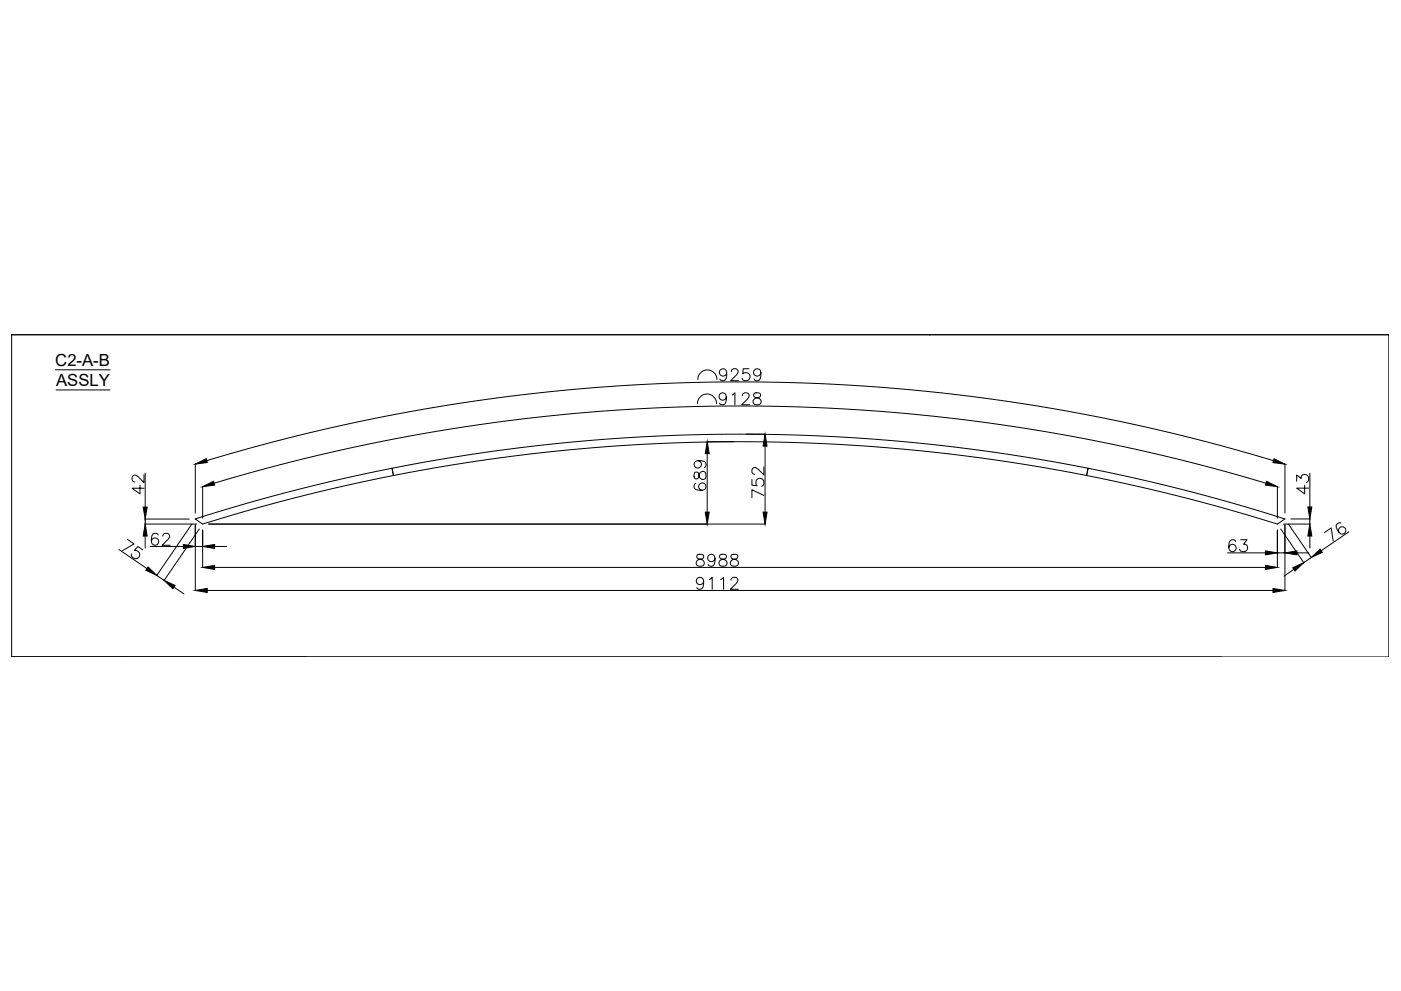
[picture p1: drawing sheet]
<svg xmlns="http://www.w3.org/2000/svg" width="594mm" height="420mm" viewBox="0 0 594 420" stroke-linecap="round" stroke-linejoin="round" font-family="sans-serif">
<defs><g id="words">
<g font-size="7.1">
<text x="23.4" y="155.3">C2-A-B</text>
<text x="23.8" y="163.8">ASSLY</text>
</g>
</g></defs>
<!-- layer: 0 -->
<g fill="none" stroke="#000" stroke-width=".42">
<path d="M4.9 141.9h584v136.6h-584zM4.9 141.9h583.9M23.4 156.8h23.3M308.2 158a1.58 1.58 0 0 1-2.2 1.4 1.58 1.58 0 0 1-.6-2.5 1.58 1.58 0 0 1 2.5 .2 4.6 4.6 0 0 1-.5 4.1 1.5 1.5 0 0 1-2.1-.5M310.1 157.5l.5-.9 1.4-.3a1.23 1.23 0 0 1 .8 2l-2.9 3.1h3.3M317.6 156.3h-2.4l-.3 2.2a1.79 1.79 0 0 1 2.7 0 1.79 1.79 0 0 1-.3 2.6 1.79 1.79 0 0 1-2.6-.7M322.7 158a1.58 1.58 0 0 1-2.2 1.4 1.58 1.58 0 0 1-.6-2.5 1.58 1.58 0 0 1 2.5 .2 4.6 4.6 0 0 1-.5 4.1 1.49 1.49 0 0 1-2.1-.5M394 141.9h.1M588.8 141.9h.1M23.8 165.3h22.8M295.7 171.1a4.1 4.1 0 0 1 4.1-4.1 4.1 4.1 0 0 1 4.1 4.1M295.9 160.9a4.1 4.1 0 0 1 4.1-4.1 4.1 4.1 0 0 1 4 4.1"/>
<path d="M308 168.2a1.57 1.57 0 0 1-2.2 1.4 1.57 1.57 0 0 1-.6-2.5 1.57 1.57 0 0 1 2.6 .2 4.6 4.6 0 0 1-.5 4.1 1.52 1.52 0 0 1-2.2-.5M310.4 167.5l1.2-1v5.1M314.8 167.7l.5-.9 1.4-.3a1.24 1.24 0 0 1 .7 2l-2.9 3.1h3.4M319.8 166.8a1.03 1.03 0 0 0 .5 1.7 2.11 2.11 0 0 1 2.4 2.1 1.77 1.77 0 0 1-1.9 1.1 1.77 1.77 0 0 1-1.5-1.8 2.36 2.36 0 0 1 2.5-1.4 1.03 1.03 0 0 0 .4-1.7l-.7-.3zM82.8 196.7v20.8M87.7 195.3a783 783 0 0 1 452.3 0M166.2 198.5a761 761 0 0 1 295.2 0l-.6 3.1a760.7 760.7 0 0 0-294 0zM296 195.3a1.57 1.57 0 0 1 1.3 2.2 1.57 1.57 0 0 1-2.4 .6 1.57 1.57 0 0 1 .1-2.6 4.6 4.6 0 0 1 4.1 .5 1.5 1.5 0 0 1-.4 2.2M299.8 187.3h11.5M299.9 192.3v24.8M316.3 184.1h8.2M323.9 198v3.4l-2.4-2.5a1.57 1.57 0 0 0-2.2-.4l-.5 .7v.9l.5 .8 .7 .2"/>
<path d="M324.4 189.1v28M461.4 198.5a763.7 763.7 0 0 1 83.5 21.5l-3.2 2.2a756.9 756.9 0 0 0-80.9-20.6zM544.9 196.7v20.8M59.4 205.8v3.6l-3.4-2.4h5.1M61.1 201.2v3.4l-2.5-2.4a1.56 1.56 0 0 0-2.1-.5l-.5 .7v1l.5 .7 .7 .2M61.6 200.7v14.3M85.9 206.3v13.4M90.8 204.9a775.7 775.7 0 0 1 446 0M294.6 200.4a1.91 1.91 0 0 0 .4 2.6h.5a2.77 2.77 0 0 0 1.2-2.4 1.4 1.4 0 0 1 1.5-.7 1.4 1.4 0 0 1 1.2 1.2v1a1.45 1.45 0 0 1-1.6 1.3 1.45 1.45 0 0 1-1.3-1.6l-.3-.9a1.03 1.03 0 0 0-1.6-.5zM295 205a1.49 1.49 0 0 0-.4 2.1 4 4 0 0 0 4.5 0 1.58 1.58 0 0 0-.7-2.3 1.58 1.58 0 0 0-2.1 1.1 1.58 1.58 0 0 0 1.4 2M318.8 203.3v2.4l2.2 .2a1.79 1.79 0 0 1 0-2.7 1.79 1.79 0 0 1 2.7 .4 1.79 1.79 0 0 1-.8 2.6M323.9 210l-5.1-2.4v3.4"/>
<path d="M541.7 206.3v13.4M549.8 204.1v-2.7l2 1.5a1.63 1.63 0 0 1 1.8-1.8 1.63 1.63 0 0 1 1.3 2.2l-.2 .8-.8 .4M553.2 205.8v3.6l-3.4-2.4h5.1M555.4 200.6v14.3M50.5 233l11.8 8.1M54.1 228.7l2.8 1.9-4.9 2.8M60.4 233.1l-2-1.4-1.4 1.7a1.8 1.8 0 0 1 2.3 1.4 1.8 1.8 0 0 1-1.8 2.1 1.8 1.8 0 0 1-1.8-2.1M61.5 222.2h21.9M61.5 220.1h18.8M61.6 220.1v2.1M61.6 227.3v5M63.7 231.7h14"/>
<path d="M67.1 226.8a1.48 1.48 0 0 0-2.2-.5 4 4 0 0 0 0 4.6 1.57 1.57 0 0 0 2.3-.7 1.57 1.57 0 0 0-1.1-2.1 1.57 1.57 0 0 0-1.9 1.4M69 227.3l.5-1 1.4-.2a1.24 1.24 0 0 1 .8 1.9l-2.9 3.2h3.4M81.4 222.2l-15 21.8M82.7 220a761.9 761.9 0 0 1 83.5-21.5l.6 3.1a763.6 763.6 0 0 0-80.9 20.6zM82.8 222.6v27.8M82.8 231.7h3.1M84.5 224.3l-14.9 21.8M85.9 224.7v15.9M88.5 222.2h236M91 231.7h5.1M295.7 235.2a1.03 1.03 0 0 0 .5 1.7 2.09 2.09 0 0 1 2.4 2.2 1.77 1.77 0 0 1-2 1 1.77 1.77 0 0 1-1.4-1.7 2.33 2.33 0 0 1 2.4-1.5 1.03 1.03 0 0 0 .5-1.7l-.7-.2zM303.2 236.7a1.57 1.57 0 0 1-2.2 1.3 1.57 1.57 0 0 1-.6-2.4 1.57 1.57 0 0 1 2.6 .1 4.6 4.6 0 0 1-.5 4.1 1.5 1.5 0 0 1-2.2-.5"/>
<path d="M305.4 235.2a1.04 1.04 0 0 0 .5 1.7 2.08 2.08 0 0 1 2.4 2.2 1.76 1.76 0 0 1-2 1 1.76 1.76 0 0 1-1.4-1.7 2.31 2.31 0 0 1 2.4-1.5 1.04 1.04 0 0 0 .5-1.7l-.7-.2zM310.2 235.2a1.03 1.03 0 0 0 .5 1.7 2.09 2.09 0 0 1 2.4 2.2 1.77 1.77 0 0 1-2 1 1.77 1.77 0 0 1-1.4-1.7 2.33 2.33 0 0 1 2.4-1.5 1.03 1.03 0 0 0 .5-1.7l-.7-.2zM520.5 234.4h16.1M524 229.6a1.5 1.5 0 0 0-2.2-.5 3.9 3.9 0 0 0 0 4.6 1.58 1.58 0 0 0 2.3-.8 1.58 1.58 0 0 0-1.1-2.1 1.58 1.58 0 0 0-1.9 1.4M526.1 228.8h2.7l-1.5 2a1.63 1.63 0 0 1 1.8 1.8 1.63 1.63 0 0 1-2.2 1.3l-.8-.2-.5-.8M541.7 224.7v15.9M541.7 234.4h3.2M543.1 224.3l9.8 14.3M544.2 222.2h11.3M544.9 222.6v27.8M546.3 222.1l9.8 14.3-3.3 2.1M547.4 220h8.1"/>
<path d="M549.9 234.4h5.1M555.4 220v2.2M555.4 227.3v5M561.7 225.8l2.8-2 .8 5.6M568.7 221.8a1.49 1.49 0 0 0-2.1 .9 3.9 3.9 0 0 0 2.6 3.8 1.57 1.57 0 0 0 1.5-1.9 1.57 1.57 0 0 0-2.1-1.2 1.57 1.57 0 0 0-.8 2.3M572 225.4l-11.8 8.1M66.5 243.9l3.1 2.2M73.8 248.9l4.2 2.9M87.9 250.3h451.9M91 240.6h445.6M298.4 246.4a1.58 1.58 0 0 1-2.2 1.4 1.58 1.58 0 0 1-.6-2.5 1.58 1.58 0 0 1 2.5 .2 4.5 4.5 0 0 1-.5 4.1 1.48 1.48 0 0 1-2.1-.5M300.8 245.7l1.2-.9v5"/>
<path d="M305.6 245.7l1.2-.9v5M310 246l.4-1 1.5-.2a1.23 1.23 0 0 1 .7 1.9l-2.9 3.1h3.4M548.7 241.4l-4.2 2.9M51.9 278.5h.1M129.9 278.5h-125h513"/>
</g>
<g fill="#000" stroke="#000" stroke-width=".42">
<path d="M82.8 196.8l4.6-2.3 .5 1.6zM299.9 187.3l.8 5h-1.7zM324.4 184.1l.9 5h-1.7zM540.3 194.5l4.6 2.3-5.1-.7zM60.7 215h1.7l-.8 5.1zM85.9 206.3l4.6-2.2 .5 1.6zM299 217.1h1.7l-.8 5.1zM323.6 217.1h1.7l-.9 5.1zM537.1 204.1l4.6 2.2-5.1-.6zM554.6 214.9h1.7l-.9 5.1zM61.6 222.2l.8 5.1h-1.7zM77.7 230.8l5.1 .9-5.1 .8z"/>
<path d="M85.9 240.6l5.1-.9v1.7zM85.9 231.7l5.1-.9v1.7zM536.6 239.7l5.1 .9-5.1 .8zM536.6 233.6l5.1 .8-5.1 .9zM544.9 234.4l5-.8v1.7zM555.4 222.2l.9 5.1h-1.7zM556 236.4l3.7-3.6 1 1.4zM62.8 240.4l3.7 3.5-4.7-2.1zM69.6 246.1l4.7 2.1-1 1.4zM82.8 250.3l5.1-.8v1.7zM539.8 249.5l5.1 .8-5.1 .9zM548.2 240.7l4.6-2.2-3.7 3.6z"/>
</g>
<use href="#words"/>
</svg>
